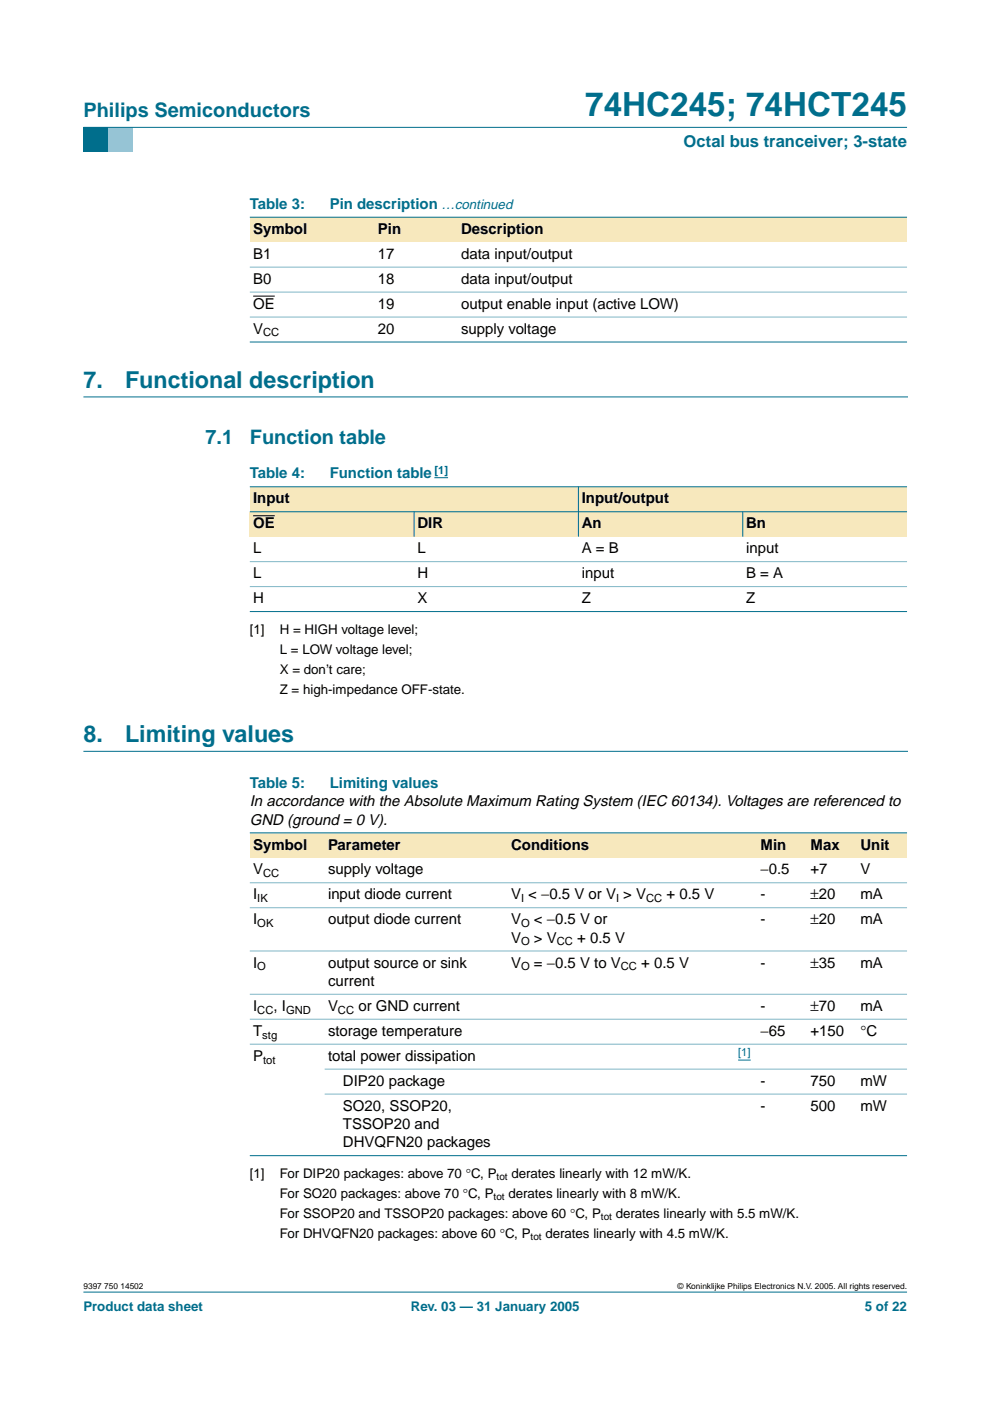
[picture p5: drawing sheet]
<svg xmlns="http://www.w3.org/2000/svg" width="210mm" height="297mm" viewBox="0 0 210 297" stroke-linecap="round" stroke-linejoin="round" font-family="sans-serif">
<defs><g id="words">
<text font-size="7.1" fill="#006e8c" x="124.1" y="24.7">74HC245; 74HCT245</text>
<g font-size="4.9" fill="#006e8c">
<text x="17.7" y="82.2">7.</text>
<text x="26.5" y="82.2">Functional description</text>
<text x="17.7" y="157.3">8.</text>
<text x="26.5" y="157.3">Limiting values</text>
</g>
<g font-size="4.2" fill="#006e8c">
<text x="17.7" y="24.9">Philips Semiconductors</text>
<text x="43.6" y="94">7.1</text>
<text x="53" y="94">Function table</text>
</g>
<text font-size="3.5" fill="#006e8c" x="144.9" y="31.1">Octal bus tranceiver; 3-state</text>
<g font-size="3.2" fill="#006e8c">
<text x="53" y="44.3">Table 3:</text>
<text x="69.9" y="44.3">Pin description …continued</text>
<text x="53" y="101.4">Table 4:</text>
<text x="69.9" y="101.4">Function table</text>
<text x="53" y="167.1">Table 5:</text>
<text x="69.9" y="167.1">Limiting values</text>
</g>
<g font-size="3.2">
<text x="53.7" y="49.6">Symbol</text>
<text x="80.1" y="49.6">Pin</text>
<text x="97.8" y="49.6">Description</text>
<text x="53.7" y="54.9">B1</text>
<text x="80.1" y="54.9">17</text>
<text x="97.8" y="54.9">data input/output</text>
<text x="53.7" y="60.2">B0</text>
<text x="53.7" y="65.5">OE</text>
<text x="80.1" y="60.2">18</text>
<text x="80.1" y="65.5">19</text>
<text x="97.8" y="60.2">data input/output</text>
<text x="97.8" y="65.5">output enable input (active LOW)</text>
<text x="53.7" y="70.7">V</text>
<text x="80.1" y="70.7">20</text>
<text x="97.8" y="70.7">supply voltage</text>
<text x="53.7" y="106.7">Input</text>
<text x="123.3" y="106.7">Input/output</text>
<text x="53.7" y="112">OE</text>
<text x="88.5" y="112">DIR</text>
<text x="123.3" y="112">An</text>
<text x="158.2" y="112">Bn</text>
<text x="53.7" y="117.3">L</text>
<text x="88.5" y="117.3">L</text>
<text x="123.3" y="117.3">A = B</text>
<text x="158.2" y="117.3">input</text>
<text x="53.7" y="122.6">L</text>
<text x="88.5" y="122.6">H</text>
<text x="123.3" y="122.6">input</text>
<text x="158.2" y="122.6">B = A</text>
<text x="53.7" y="127.9">H</text>
<text x="88.5" y="127.9">X</text>
<text x="123.3" y="127.9">Z</text>
<text x="158.2" y="127.9">Z</text>
<text x="53" y="170.9">In accordance with the Absolute Maximum Rating System (IEC 60134). Voltages are referenced to</text>
<text x="53" y="174.8">GND (ground = 0 V).</text>
<text x="53.7" y="185.4">V</text>
<text x="53.7" y="180.1">Symbol</text>
<text x="69.5" y="180.1">Parameter</text>
<text x="69.5" y="185.4">supply voltage</text>
<text x="108.4" y="180.1">Conditions</text>
<text x="161.3" y="180.1">Min</text>
<text x="161.3" y="185.4">−0.5</text>
<text x="171.9" y="185.4">+7</text>
<text x="171.9" y="180.1">Max</text>
<text x="182.4" y="185.4">V</text>
<text x="182.4" y="180.1">Unit</text>
<text x="53.7" y="190.7">I</text>
<text x="69.5" y="190.7">input diode current</text>
<text x="108.4" y="190.7">V &lt; −0.5 V or V &gt; V</text>
<text x="141.3" y="190.7">+ 0.5 V</text>
<text x="161.3" y="190.7">-</text>
<text x="171.9" y="190.7">±20</text>
<text x="182.4" y="190.7">mA</text>
<text x="53.7" y="196">I</text>
<text x="69.5" y="196">output diode current</text>
<text x="108.4" y="196">V</text>
<text x="113.2" y="196">&lt; −0.5 V or</text>
<text x="161.3" y="196">-</text>
<text x="171.9" y="196">±20</text>
<text x="182.4" y="196">mA</text>
<text x="108.4" y="199.9">V</text>
<text x="113.2" y="199.9">&gt; V</text>
<text x="122.4" y="199.9">+ 0.5 V</text>
<text x="53.7" y="205.2">I</text>
<text x="69.5" y="205.2">output source or sink</text>
<text x="69.5" y="209">current</text>
<text x="108.4" y="205.2">V</text>
<text x="113.2" y="205.2">= −0.5 V to V</text>
<text x="135.9" y="205.2">+ 0.5 V</text>
<text x="161.3" y="205.2">-</text>
<text x="171.9" y="205.2">±35</text>
<text x="182.4" y="205.2">mA</text>
<text x="53.7" y="214.3">I</text>
<text x="58" y="214.3">, I</text>
<text x="69.5" y="214.3">V</text>
<text x="76" y="214.3">or GND current</text>
<text x="161.3" y="214.3">-</text>
<text x="171.9" y="214.3">±70</text>
<text x="182.4" y="214.3">mA</text>
<text x="53.7" y="219.6">T</text>
<text x="69.5" y="219.6">storage temperature</text>
<text x="161.3" y="219.6">−65</text>
<text x="171.9" y="219.6">+150</text>
<text x="182.4" y="219.6">°C</text>
<text x="53.7" y="224.9">P</text>
<text x="69.5" y="224.9">total power dissipation</text>
<text x="72.7" y="230.2">DIP20 package</text>
<text x="161.3" y="230.2">-</text>
<text x="171.9" y="230.2">750</text>
<text x="182.4" y="230.2">mW</text>
<text x="72.7" y="235.5">SO20, SSOP20,</text>
<text x="72.7" y="239.4">TSSOP20 and</text>
<text x="161.3" y="235.5">-</text>
<text x="171.9" y="235.5">500</text>
<text x="182.4" y="235.5">mW</text>
<text x="72.7" y="243.3">DHVQFN20 packages</text>
</g>
<g font-size="2.8">
<text x="53" y="134.4">[1]</text>
<text x="59.3" y="134.4">H = HIGH voltage level;</text>
<text x="59.3" y="138.6">L = LOW voltage level;</text>
<text x="59.3" y="142.8">X = don’t care;</text>
<text x="59.3" y="147.1">Z = high-impedance OFF-state.</text>
<text x="53" y="249.7">[1]</text>
<text x="59.3" y="249.7">For DIP20 packages: above 70 °C, P</text>
<text x="108.4" y="249.7">derates linearly with 12 mW/K.</text>
<text x="59.3" y="254">For SO20 packages: above 70 °C, P</text>
<text x="107.8" y="254">derates linearly with 8 mW/K.</text>
<text x="59.3" y="258.2">For SSOP20 and TSSOP20 packages: above 60 °C, P</text>
<text x="59.3" y="262.4">For DHVQFN20 packages: above 60 °C, P</text>
<text x="115.6" y="262.4">derates linearly with 4.5 mW/K.</text>
<text x="130.5" y="258.2">derates linearly with 5.5 mW/K.</text>
</g>
<g font-size="2.8" fill="#006e8c">
<text x="17.7" y="278">Product data sheet</text>
<text x="87.1" y="278">Rev. 03 — 31 January 2005</text>
<text x="183.4" y="278">5 of 22</text>
</g>
<g font-size="2.4">
<text x="55.8" y="71.3">CC</text>
<text x="55.8" y="186">CC</text>
<text x="54.6" y="191.3">IK</text>
<text x="110.5" y="191.3">I</text>
<text x="130.6" y="191.3">I</text>
<text x="137" y="191.3">CC</text>
<text x="54.6" y="196.6">OK</text>
<text x="110.5" y="196.6">O</text>
<text x="110.5" y="200.4">O</text>
<text x="118.1" y="200.4">CC</text>
<text x="54.6" y="205.7">O</text>
<text x="110.5" y="205.7">O</text>
<text x="131.6" y="205.7">CC</text>
<text x="54.6" y="214.9">CC</text>
<text x="60.6" y="214.9">GND</text>
<text x="71.7" y="214.9">CC</text>
<text x="55.6" y="220.2">stg</text>
<text x="55.8" y="225.5">tot</text>
</g>
<g font-size="2.4" fill="#00f">
<text x="92.1" y="100.5">[1]</text>
<text x="156.5" y="224">[1]</text>
</g>
<g font-size="2.1">
<text x="105.3" y="250.2">tot</text>
<text x="104.7" y="254.5">tot</text>
<text x="112.5" y="262.9">tot</text>
<text x="127.4" y="258.7">tot</text>
</g>
<g font-size="1.8">
<text x="17.7" y="273.4">9397 750 14502</text>
<text x="143.7" y="273.4">© Koninklijke Philips Electronics N.V. 2005. All rights reserved.</text>
</g>
</g></defs>
<path d="M17.7 273.9h174.6z" fill="#006e8c" stroke="#006e8c" stroke-width=".21"/>
<path d="M17.7 27h5.3v5.3h-5.3z" fill-rule="evenodd" fill="#006e8c"/>
<path d="M23 27h5.3v5.3h-5.3z" fill-rule="evenodd" fill="#96c4d6"/>
<path d="M17.7 27h174.6z" fill="#006e8c" stroke="#006e8c" stroke-width=".21"/>
<path d="M17.7 84.2h174.7M17.7 159.3h174.7" fill="none" stroke="#006e8c" stroke-width=".21"/>
<path d="M53.7 62.8h4.6" fill="none" stroke="#000" stroke-width=".21"/>
<g fill="#f7e8bd">
<path d="M53 46.1h26.4v5.2h-26.4z" fill-rule="evenodd"/>
<path d="M79.4 46.1h17.7v5.2h-17.7z" fill-rule="evenodd"/>
<path d="M97.1 46.1h95.2v5.2h-95.2z" fill-rule="evenodd"/>
</g>
<g fill="#006e8c" stroke="#006e8c" stroke-width=".21">
<path d="M53 46.1h139.3z"/>
<path d="M53 72.5h139.3z"/>
</g>
<g fill="#80b6c6" stroke="#80b6c6" stroke-width=".21">
<path d="M53 56.6h139.3z"/>
<path d="M53 61.9h139.3z"/>
<path d="M53 67.2h139.3z"/>
</g>
<path d="M92.1 101.3h2.9" fill="none" stroke="#00f" stroke-width=".21"/>
<g fill="#f7e8bd">
<path d="M53 103.2h69.6v5.3h-69.6z" fill-rule="evenodd"/>
<path d="M122.6 103.2h69.7v5.3h-69.7z" fill-rule="evenodd"/>
<path d="M53 108.5h34.8v5.3h-34.8z" fill-rule="evenodd"/>
</g>
<path d="M53.7 109.4h4.6z" fill="#000" stroke="#000" stroke-width=".21"/>
<g fill="#f7e8bd">
<path d="M87.8 108.5h34.8v5.3h-34.8z" fill-rule="evenodd"/>
<path d="M122.6 108.5h34.9v5.3h-34.9z" fill-rule="evenodd"/>
<path d="M157.5 108.5h34.8v5.3h-34.8z" fill-rule="evenodd"/>
</g>
<g fill="#006e8c" stroke="#006e8c" stroke-width=".21">
<path d="M87.8 108.5v5.3z"/>
<path d="M122.6 103.2v10.6z"/>
<path d="M157.5 108.5v5.3z"/>
<path d="M53 103.2h139.3z"/>
<path d="M53 108.5h139.3z"/>
<path d="M53 129.7h139.3z"/>
</g>
<g fill="#80b6c6" stroke="#80b6c6" stroke-width=".21">
<path d="M53 119.1h139.3z"/>
<path d="M53 124.4h139.3z"/>
</g>
<g fill="#f7e8bd">
<path d="M53 176.6h15.8v5.3h-15.8z" fill-rule="evenodd"/>
<path d="M68.8 176.6h38.8v5.3h-38.8z" fill-rule="evenodd"/>
<path d="M107.6 176.6h45.9v5.3h-45.9z" fill-rule="evenodd"/>
<path d="M153.5 176.6h7.1v5.3h-7.1z" fill-rule="evenodd"/>
<path d="M160.6 176.6h10.5v5.3h-10.5z" fill-rule="evenodd"/>
<path d="M171.1 176.6h10.6v5.3h-10.6z" fill-rule="evenodd"/>
<path d="M181.7 176.6h10.6v5.3h-10.6z" fill-rule="evenodd"/>
</g>
<path d="M156.5 224.8h2.7" fill="none" stroke="#00f" stroke-width=".21"/>
<g fill="#006e8c" stroke="#006e8c" stroke-width=".21">
<path d="M53 176.6h139.3z"/>
<path d="M53 245h139.3z"/>
</g>
<g fill="#80b6c6" stroke="#80b6c6" stroke-width=".21">
<path d="M53 187.2h139.3z"/>
<path d="M53 192.5h139.3z"/>
<path d="M53 201.6h139.3z"/>
<path d="M53 210.8h139.3z"/>
<path d="M53 216.1h139.3z"/>
<path d="M53 221.4h139.3z"/>
<path d="M68.8 226.7h123.5z"/>
<path d="M68.8 232h123.5z"/>
</g>
<use href="#words"/>
</svg>
